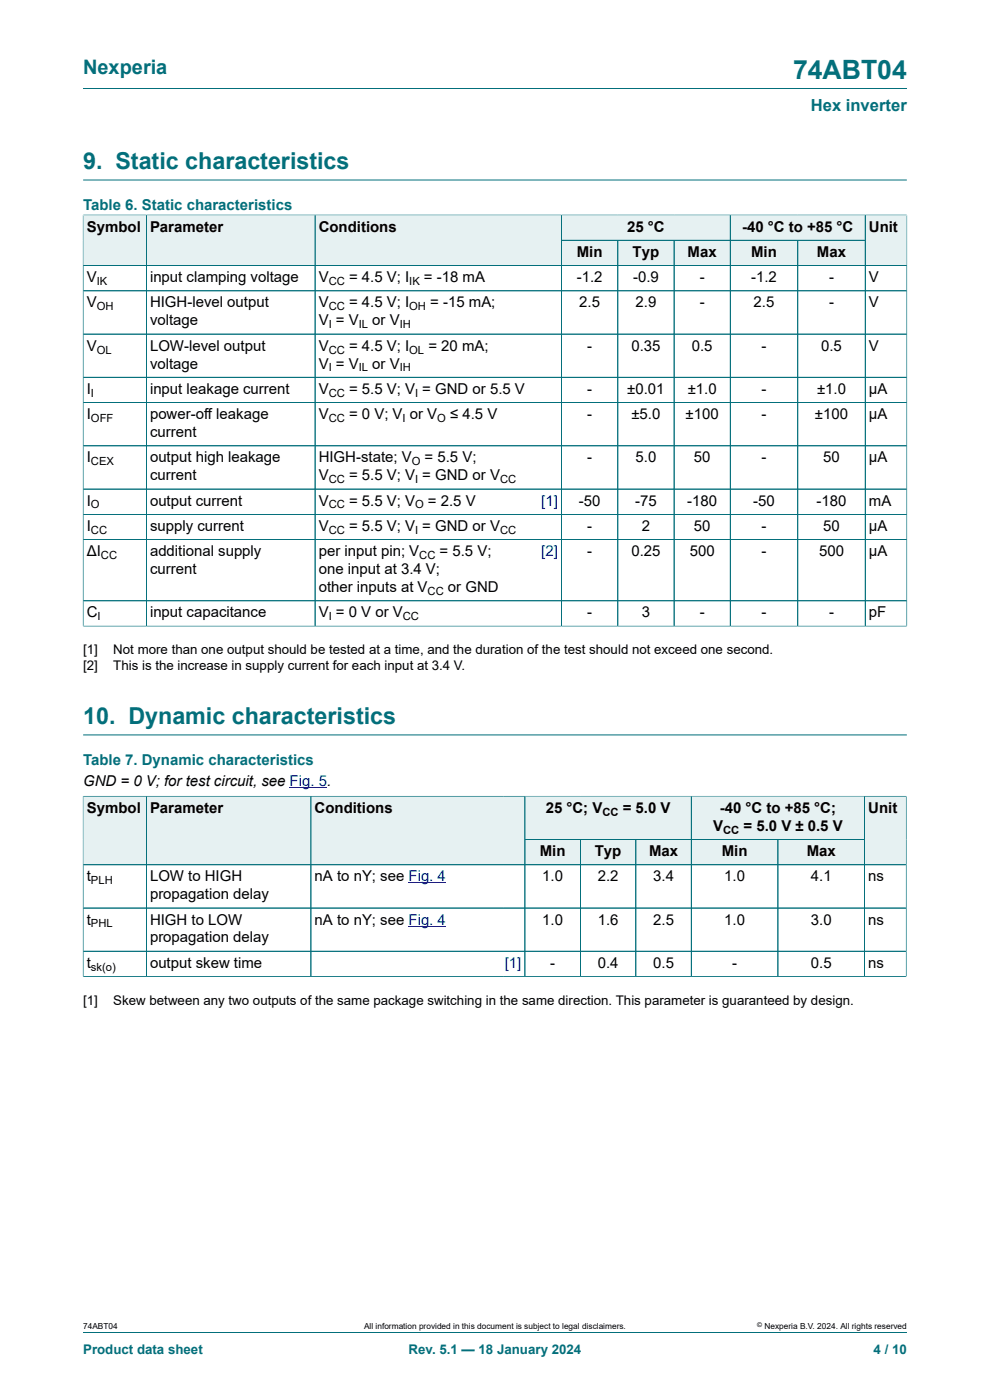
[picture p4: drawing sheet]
<svg xmlns="http://www.w3.org/2000/svg" width="210mm" height="297mm" viewBox="0 0 210 297" stroke-linecap="round" stroke-linejoin="round" font-family="sans-serif">
<defs><g id="words">
<text font-size="5.6" fill="#036f7b" x="168.2" y="16.8">74ABT04</text>
<g font-size="4.9" fill="#036f7b">
<text x="17.6" y="35.9">9. Static characteristics</text>
<text x="17.6" y="153.6">10. Dynamic characteristics</text>
</g>
<text font-size="4.2" fill="#036f7b" x="17.6" y="15.6">Nexperia</text>
<text font-size="3.5" fill="#036f7b" x="172" y="23.7">Hex inverter</text>
<g font-size="3.2" fill="#036f7b">
<text x="17.6" y="44.5">Table 6. Static characteristics</text>
<text x="17.6" y="162.3">Table 7. Dynamic characteristics</text>
</g>
<g font-size="3.2">
<text x="18.4" y="49.1">Symbol</text>
<text x="31.8" y="49.1">Parameter</text>
<text x="67.6" y="49.1">Conditions</text>
<text x="133" y="49.1">25 °C</text>
<text x="157.4" y="49.1">-40 °C to +85 °C</text>
<text x="184.3" y="49.1">Unit</text>
<text x="18.4" y="59.8">V</text>
<text x="31.8" y="59.8">input clamping voltage</text>
<text x="67.6" y="59.8">V</text>
<text x="74" y="59.8">= 4.5 V; I</text>
<text x="89.9" y="59.8">= -18 mA</text>
<text x="122.4" y="59.8">-1.2</text>
<text x="122.4" y="54.5">Min</text>
<text x="134.2" y="54.5">Typ</text>
<text x="134.3" y="59.8">-0.9</text>
<text x="145.9" y="54.5">Max</text>
<text x="148.4" y="59.8">-</text>
<text x="159.3" y="59.8">-1.2</text>
<text x="159.3" y="54.5">Min</text>
<text x="173.3" y="54.5">Max</text>
<text x="175.9" y="59.8">-</text>
<text x="184.3" y="59.8">V</text>
<text x="18.4" y="65.2">V</text>
<text x="31.8" y="65.2">HIGH-level output</text>
<text x="67.6" y="65.2">V</text>
<text x="74" y="65.2">= 4.5 V; I</text>
<text x="91.3" y="65.2">= -15 mA;</text>
<text x="122.9" y="65.2">2.5</text>
<text x="134.8" y="65.2">2.9</text>
<text x="148.4" y="65.2">-</text>
<text x="159.9" y="65.2">2.5</text>
<text x="175.9" y="65.2">-</text>
<text x="184.3" y="65.2">V</text>
<text x="31.8" y="69">voltage</text>
<text x="67.6" y="69">V = V</text>
<text x="79" y="69">or V</text>
<text x="18.4" y="74.4">V</text>
<text x="31.8" y="74.4">LOW-level output</text>
<text x="67.6" y="74.4">V</text>
<text x="74" y="74.4">= 4.5 V; I</text>
<text x="90.9" y="74.4">= 20 mA;</text>
<text x="124.6" y="74.4">-</text>
<text x="133.9" y="74.4">0.35</text>
<text x="146.7" y="74.4">0.5</text>
<text x="161.5" y="74.4">-</text>
<text x="174.2" y="74.4">0.5</text>
<text x="184.3" y="74.4">V</text>
<text x="18.4" y="83.5">I</text>
<text x="31.8" y="78.2">voltage</text>
<text x="31.8" y="83.5">input leakage current</text>
<text x="67.6" y="78.2">V = V</text>
<text x="67.6" y="83.5">V</text>
<text x="74" y="83.5">= 5.5 V; V = GND or 5.5 V</text>
<text x="79" y="78.2">or V</text>
<text x="124.6" y="83.5">-</text>
<text x="133.1" y="83.5">±0.01</text>
<text x="145.9" y="83.5">±1.0</text>
<text x="161.5" y="83.5">-</text>
<text x="173.3" y="83.5">±1.0</text>
<text x="184.3" y="83.5">μA</text>
<text x="18.4" y="88.9">I</text>
<text x="31.8" y="88.9">power-off leakage</text>
<text x="67.6" y="88.9">V</text>
<text x="74" y="88.9">= 0 V; V or V</text>
<text x="95.5" y="88.9">≤ 4.5 V</text>
<text x="124.6" y="88.9">-</text>
<text x="133.9" y="88.9">±5.0</text>
<text x="145.4" y="88.9">±100</text>
<text x="161.5" y="88.9">-</text>
<text x="172.9" y="88.9">±100</text>
<text x="184.3" y="88.9">μA</text>
<text x="31.8" y="92.7">current</text>
<text x="18.4" y="98.1">I</text>
<text x="31.8" y="98.1">output high leakage</text>
<text x="31.8" y="101.9">current</text>
<text x="67.6" y="98.1">HIGH-state; V</text>
<text x="67.6" y="101.9">V</text>
<text x="74" y="101.9">= 5.5 V; V = GND or V</text>
<text x="90.1" y="98.1">= 5.5 V;</text>
<text x="124.6" y="98.1">-</text>
<text x="134.8" y="98.1">5.0</text>
<text x="147.2" y="98.1">50</text>
<text x="161.5" y="98.1">-</text>
<text x="174.6" y="98.1">50</text>
<text x="184.3" y="98.1">μA</text>
<text x="18.4" y="107.3">I</text>
<text x="31.8" y="107.3">output current</text>
<text x="67.6" y="107.3">V</text>
<text x="74" y="107.3">= 5.5 V; V</text>
<text x="90.8" y="107.3">= 2.5 V</text>
<text x="122.8" y="107.3">-50</text>
<text x="134.7" y="107.3">-75</text>
<text x="145.8" y="107.3">-180</text>
<text x="159.8" y="107.3">-50</text>
<text x="173.2" y="107.3">-180</text>
<text x="184.3" y="107.3">mA</text>
<text x="18.4" y="112.6">I</text>
<text x="31.8" y="112.6">supply current</text>
<text x="67.6" y="112.6">V</text>
<text x="74" y="112.6">= 5.5 V; V = GND or V</text>
<text x="124.6" y="112.6">-</text>
<text x="136.1" y="112.6">2</text>
<text x="147.2" y="112.6">50</text>
<text x="161.5" y="112.6">-</text>
<text x="174.6" y="112.6">50</text>
<text x="184.3" y="112.6">μA</text>
<text x="18.4" y="118">ΔI</text>
<text x="31.8" y="118">additional supply</text>
<text x="67.6" y="118">per input pin; V</text>
<text x="93.3" y="118">= 5.5 V;</text>
<text x="124.6" y="118">-</text>
<text x="133.9" y="118">0.25</text>
<text x="146.3" y="118">500</text>
<text x="161.5" y="118">-</text>
<text x="173.7" y="118">500</text>
<text x="184.3" y="118">μA</text>
<text x="31.8" y="121.8">current</text>
<text x="67.6" y="121.8">one input at 3.4 V;</text>
<text x="67.6" y="125.6">other inputs at V</text>
<text x="95" y="125.6">or GND</text>
<text x="18.4" y="131">C</text>
<text x="31.8" y="131">input capacitance</text>
<text x="67.6" y="131">V = 0 V or V</text>
<text x="124.6" y="131">-</text>
<text x="136.1" y="131">3</text>
<text x="148.4" y="131">-</text>
<text x="161.5" y="131">-</text>
<text x="175.9" y="131">-</text>
<text x="184.3" y="131">pF</text>
<text x="17.6" y="166.8">GND = 0 V; for test circuit, see Fig. 5.</text>
<text x="18.4" y="172.4">Symbol</text>
<text x="31.8" y="172.4">Parameter</text>
<text x="66.7" y="172.4">Conditions</text>
<text x="115.8" y="172.4">25 °C; V</text>
<text x="132.1" y="172.4">= 5.0 V</text>
<text x="152.7" y="172.4">-40 °C to +85 °C;</text>
<text x="184.2" y="172.4">Unit</text>
<text x="151.3" y="176.2">V</text>
<text x="157.7" y="176.2">= 5.0 V ± 0.5 V</text>
<text x="114.5" y="181.6">Min</text>
<text x="126.2" y="181.6">Typ</text>
<text x="137.7" y="181.6">Max</text>
<text x="153.1" y="181.6">Min</text>
<text x="171.1" y="181.6">Max</text>
<text x="18.4" y="187">t</text>
<text x="31.8" y="187">LOW to HIGH</text>
<text x="31.8" y="190.8">propagation delay</text>
<text x="66.7" y="187">nA to nY; see Fig. 4</text>
<text x="115" y="187">1.0</text>
<text x="126.8" y="187">2.2</text>
<text x="138.6" y="187">3.4</text>
<text x="153.6" y="187">1.0</text>
<text x="172" y="187">4.1</text>
<text x="184.2" y="187">ns</text>
<text x="18.4" y="196.1">t</text>
<text x="31.8" y="196.1">HIGH to LOW</text>
<text x="66.7" y="196.1">nA to nY; see Fig. 4</text>
<text x="115" y="196.1">1.0</text>
<text x="126.8" y="196.1">1.6</text>
<text x="138.6" y="196.1">2.5</text>
<text x="153.6" y="196.1">1.0</text>
<text x="172" y="196.1">3.0</text>
<text x="184.2" y="196.1">ns</text>
<text x="31.8" y="199.9">propagation delay</text>
<text x="18.4" y="205.3">t</text>
<text x="31.8" y="205.3">output skew time</text>
<text x="116.7" y="205.3">-</text>
<text x="126.8" y="205.3">0.4</text>
<text x="138.6" y="205.3">0.5</text>
<text x="155.3" y="205.3">-</text>
<text x="172" y="205.3">0.5</text>
<text x="184.2" y="205.3">ns</text>
</g>
<g font-size="3.2" fill="#00f">
<text x="114.8" y="107.3">[1]</text>
<text x="114.8" y="118">[2]</text>
<text x="107.1" y="205.3">[1]</text>
</g>
<g font-size="2.8">
<text x="17.6" y="138.8">[1]</text>
<text x="17.6" y="142.2">[2]</text>
<text x="24" y="138.8">Not more than one output should be tested at a time, and the duration of the test should not exceed one second.</text>
<text x="24" y="142.2">This is the increase in supply current for each input at 3.4 V.</text>
<text x="17.6" y="213.1">[1]</text>
<text x="24" y="213.1">Skew between any two outputs of the same package switching in the same direction. This parameter is guaranteed by design.</text>
</g>
<g font-size="2.8" fill="#036f7b">
<text x="17.6" y="287.2">Product data sheet</text>
<text x="86.7" y="287.2">Rev. 5.1 — 18 January 2024</text>
<text x="185.3" y="287.2">4 / 10</text>
</g>
<g font-size="2.4">
<text x="20.5" y="60.5">IK</text>
<text x="20.5" y="65.8">OH</text>
<text x="69.7" y="60.5">CC</text>
<text x="69.7" y="65.8">CC</text>
<text x="86.8" y="60.5">IK</text>
<text x="86.8" y="65.8">OH</text>
<text x="69.7" y="69.6">I</text>
<text x="76.1" y="69.6">IL</text>
<text x="84.8" y="69.6">IH</text>
<text x="20.5" y="75">OL</text>
<text x="69.7" y="75">CC</text>
<text x="86.8" y="75">OL</text>
<text x="69.7" y="78.8">I</text>
<text x="76.1" y="78.8">IL</text>
<text x="84.8" y="78.8">IH</text>
<text x="19.3" y="84.2">I</text>
<text x="19.3" y="89.5">OFF</text>
<text x="69.7" y="84.2">CC</text>
<text x="69.7" y="89.5">CC</text>
<text x="85.4" y="89.5">I</text>
<text x="88" y="84.2">I</text>
<text x="92.8" y="89.5">O</text>
<text x="19.3" y="98.7">CEX</text>
<text x="87.3" y="98.7">O</text>
<text x="19.3" y="107.9">O</text>
<text x="69.7" y="102.5">CC</text>
<text x="69.7" y="107.9">CC</text>
<text x="88" y="102.5">I</text>
<text x="88" y="107.9">O</text>
<text x="106.1" y="102.5">CC</text>
<text x="19.3" y="113.2">CC</text>
<text x="69.7" y="113.2">CC</text>
<text x="88" y="113.2">I</text>
<text x="106.1" y="113.2">CC</text>
<text x="21.4" y="118.6">CC</text>
<text x="88.9" y="118.6">CC</text>
<text x="20.7" y="131.6">I</text>
<text x="69.7" y="131.6">I</text>
<text x="85.4" y="131.6">CC</text>
<text x="90.7" y="126.2">CC</text>
<text x="127.8" y="173">CC</text>
<text x="153.4" y="176.8">CC</text>
<text x="19.3" y="187.6">PLH</text>
<text x="19.3" y="196.7">PHL</text>
<text x="19.3" y="205.9">sk(o)</text>
</g>
<g font-size="1.8">
<text x="17.6" y="282">74ABT04</text>
<text x="77.2" y="282">All information provided in this document is subject to legal disclaimers.</text>
<text x="162.2" y="282">Nexperia B.V. 2024. All rights reserved</text>
</g>
<text font-size="1.4" x="160.6" y="281.6">©</text>
</g></defs>
<path d="M17.6 18.8h174.8M17.6 38.2h174.8M119.1 45.6h35.8v5.4h-35.8z" fill="none" stroke="#036f7b" stroke-width=".21"/>
<path d="M119.2 45.7h35.6v5.2h-35.6z" fill="#e6f1f2"/>
<path d="M154.9 45.6h28.6v5.4h-28.6z" fill="none" stroke="#036f7b" stroke-width=".21"/>
<path d="M155 45.7h28.5v5.2h-28.5z" fill="#e6f1f2"/>
<path d="M17.6 45.5v10.8h13.4v-10.7h-13.4" fill="none" stroke="#036f7b" stroke-width=".21"/>
<path d="M17.7 45.7h13.3v10.6h-13.3z" fill="#e6f1f2"/>
<path d="M31 45.6h35.8v10.7h-35.8z" fill="none" stroke="#036f7b" stroke-width=".21"/>
<path d="M31.1 45.7h35.7v10.6h-35.7z" fill="#e6f1f2"/>
<path d="M114.5 45.6h-47.7v10.7h47.7" fill="none" stroke="#036f7b" stroke-width=".21"/>
<path d="M66.9 45.7h47.6v10.6h-47.6z" fill="#e6f1f2"/>
<path d="M114.5 45.6h4.6v10.7h-4.6" fill="none" stroke="#036f7b" stroke-width=".21"/>
<g fill="#e6f1f2">
<path d="M114.5 45.7h4.6v10.6h-4.6z"/>
<path d="M119.2 51h11.8v5.3h-11.8z"/>
</g>
<path d="M119.1 51h12v5.3h-12z" fill="none" stroke="#036f7b" stroke-width=".21"/>
<path d="M131.1 51h11.8v5.3h-11.8z" fill="#e6f1f2"/>
<path d="M131.1 51h11.9v5.3h-11.9z" fill="none" stroke="#036f7b" stroke-width=".21"/>
<path d="M143.1 51h11.7v5.3h-11.7z" fill="#e6f1f2"/>
<path d="M143 51h11.9v5.3h-11.9z" fill="none" stroke="#036f7b" stroke-width=".21"/>
<path d="M155 51h14.2v5.3h-14.2z" fill="#e6f1f2"/>
<path d="M154.9 51h14.3v5.3h-14.3z" fill="none" stroke="#036f7b" stroke-width=".21"/>
<path d="M169.3 51h14.2v5.3h-14.2z" fill="#e6f1f2"/>
<path d="M192.4 45.5v10.8h-23.2v-5.3h14.3M192.4 45.6h-8.9v10.7" fill="none" stroke="#036f7b" stroke-width=".21"/>
<path d="M183.6 45.7h8.7v10.6h-8.7z" fill="#e6f1f2"/>
<g fill="none" stroke="#036f7b" stroke-width=".21">
<path d="M17.6 56.3h174.8M17.6 45.7v87.2M17.7 45.6h174.6M31 45.7v87.1M66.8 45.7v87.1M119.1 45.7v87.1M119.2 51h64.3M131.1 51v81.8M143 51v81.8M154.9 45.7v87.1M169.2 51v81.8M183.5 45.7v87.1"/>
<path d="M192.4 45.7v87.2M17.6 61.7h174.8M17.6 70.9h174.8M17.6 80h174.8M17.6 85.4h174.8M17.6 94.6h174.8M17.6 103.8h174.8M17.6 114.5h174.8M192.4 109.1h-174.8M17.6 132.8h174.8M192.4 127.5h-174.8M17.6 155.9h174.8"/>
<path d="M111.4 168.9h35.2v9.2h-35.2z"/>
</g>
<path d="M61.4 167.1h8" fill="none" stroke="#00f" stroke-width=".21"/>
<path d="M111.4 169h35.2v9h-35.2z" fill="#e6f1f2"/>
<path d="M146.6 168.9h36.8v9.2h-36.8z" fill="none" stroke="#036f7b" stroke-width=".21"/>
<path d="M146.7 169h36.6v9h-36.6z" fill="#e6f1f2"/>
<path d="M17.6 168.8v14.7h13.4v-14.6h-13.4" fill="none" stroke="#036f7b" stroke-width=".21"/>
<path d="M17.7 169h13.3v14.4h-13.3z" fill="#e6f1f2"/>
<path d="M31 168.9h35v14.6h-35z" fill="none" stroke="#036f7b" stroke-width=".21"/>
<path d="M31.1 169h34.8v14.4h-34.8z" fill="#e6f1f2"/>
<path d="M106.8 168.9h-40.8v14.6h40.8" fill="none" stroke="#036f7b" stroke-width=".21"/>
<path d="M66 169h40.8v14.4h-40.8z" fill="#e6f1f2"/>
<path d="M106.8 168.9h4.6v14.6h-4.6" fill="none" stroke="#036f7b" stroke-width=".21"/>
<g fill="#e6f1f2">
<path d="M106.8 169h4.5v14.4h-4.5z"/>
<path d="M111.4 178.2h11.6v5.2h-11.6z"/>
</g>
<path d="M111.4 178.1h11.7v5.4h-11.7z" fill="none" stroke="#036f7b" stroke-width=".21"/>
<path d="M123.2 178.2h11.6v5.2h-11.6z" fill="#e6f1f2"/>
<path d="M123.1 178.1h11.8v5.4h-11.8z" fill="none" stroke="#036f7b" stroke-width=".21"/>
<path d="M135 178.2h11.6v5.2h-11.6z" fill="#e6f1f2"/>
<path d="M134.9 178.1h11.7v5.4h-11.7z" fill="none" stroke="#036f7b" stroke-width=".21"/>
<path d="M146.7 178.2h18.3v5.2h-18.3z" fill="#e6f1f2"/>
<path d="M146.6 178.1h18.4v5.4h-18.4z" fill="none" stroke="#036f7b" stroke-width=".21"/>
<path d="M165.1 178.2h18.2v5.2h-18.2z" fill="#e6f1f2"/>
<path d="M192.2 168.8v14.7h-27.2v-5.4h18.4M192.3 168.9h-8.9v14.6" fill="none" stroke="#036f7b" stroke-width=".21"/>
<path d="M183.5 169h8.7v14.4h-8.7z" fill="#e6f1f2"/>
<g fill="none" stroke="#036f7b" stroke-width=".21">
<path d="M17.6 169v38.2M17.7 168.9h174.5M31 169v38.2M66 169v38.2M111.4 169v38.2M111.4 178.1h71.9M123.1 178.2v29M134.9 178.2v29M146.6 169v38.2M165 178.2v29M183.4 169v38.2M192.2 169v38.2"/>
<path d="M17.6 183.5h174.6M17.6 192.6h174.6M17.6 207.2h174.7M17.6 201.8h174.6M17.6 282.6h174.8"/>
</g>
<path d="M86.7 187.3h7.9M86.7 196.5h7.9" fill="none" stroke="#00f" stroke-width=".21"/>
<use href="#words"/>
</svg>
